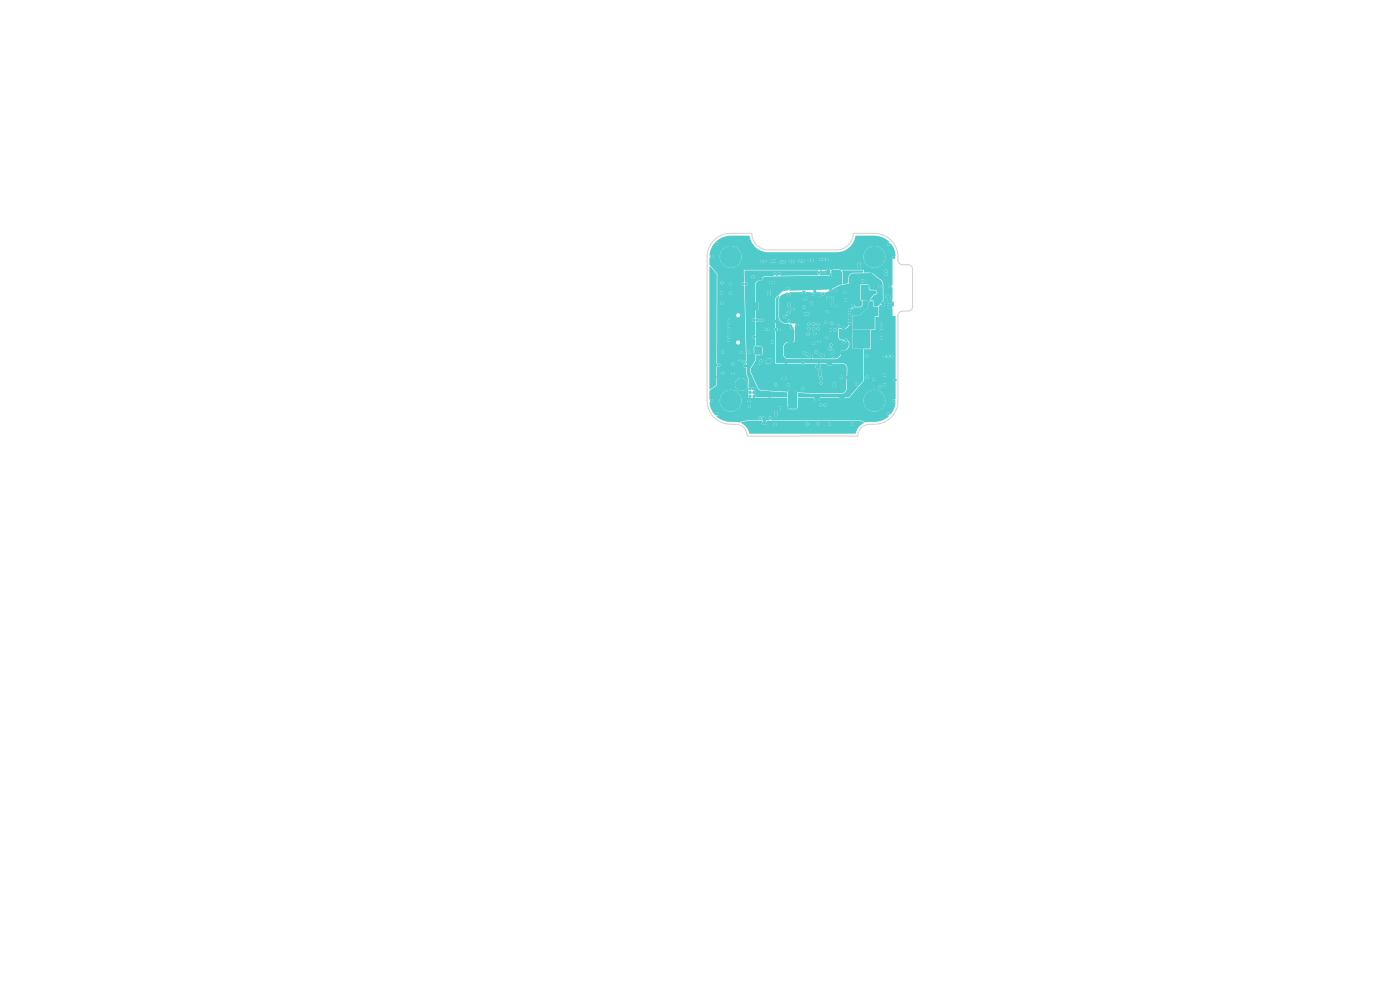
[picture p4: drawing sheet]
<svg xmlns="http://www.w3.org/2000/svg" width="297mm" height="210mm" viewBox="0 0 297 210" stroke-linecap="round" stroke-linejoin="round" font-family="sans-serif">
<g fill="#4fcbcb" stroke="#4fcbcb" stroke-width=".21">
<circle cx="185.5" cy="54.5" r="2.2"/>
<circle cx="155" cy="85" r="2.2"/>
<circle cx="185.5" cy="85" r="2.2"/>
<circle cx="155" cy="54.5" r="2.2"/>
<circle cx="169" cy="65.1" r=".22"/>
<circle cx="158.2" cy="60.2" r=".22"/>
<circle cx="181.9" cy="59.9" r=".22"/>
<circle cx="152.5" cy="77.5" r=".22"/>
<circle cx="179" cy="73.2" r=".22"/>
<circle cx="178.5" cy="73.1" r=".22"/>
<circle cx="177.3" cy="75.4" r=".22"/>
<circle cx="179.6" cy="73.1" r=".23"/>
<circle cx="181.4" cy="60.4" r=".23"/>
<circle cx="180.7" cy="63.1" r=".22"/>
<circle cx="184.7" cy="58.6" r=".23"/>
<circle cx="185.7" cy="64.3" r=".23"/>
<circle cx="177" cy="71.6" r=".23"/>
<circle cx="185.7" cy="64.7" r=".22"/>
<circle cx="181.9" cy="58.5" r=".22"/>
<circle cx="167.7" cy="73.1" r=".23"/>
<circle cx="177.3" cy="74.9" r=".23"/>
<circle cx="169.5" cy="65.1" r=".23"/>
<circle cx="184.7" cy="58.1" r=".23"/>
<circle cx="168.9" cy="64.6" r=".23"/>
<circle cx="167.1" cy="73.1" r=".22"/>
<circle cx="177.3" cy="74.4" r=".23"/>
<circle cx="176.1" cy="64.8" r=".23"/>
<circle cx="186.5" cy="63" r=".22"/>
<circle cx="181.9" cy="59.2" r=".22"/>
<circle cx="169.5" cy="64.5" r=".23"/>
<circle cx="168.2" cy="73.1" r=".22"/>
<circle cx="176.1" cy="63.7" r=".23"/>
<circle cx="157.6" cy="60.3" r=".22"/>
<circle cx="186.9" cy="63" r=".23"/>
<circle cx="180.2" cy="63" r=".22"/>
<circle cx="175.6" cy="64.8" r=".23"/>
<circle cx="178.8" cy="84.3" r=".22"/>
<circle cx="163.4" cy="76.4" r=".23"/>
<circle cx="188.8" cy="60.7" r=".23"/>
<circle cx="173.6" cy="68.8" r=".22"/>
<circle cx="179.4" cy="59.7" r=".23"/>
<circle cx="183.5" cy="61.4" r=".22"/>
<circle cx="166.1" cy="80.3" r=".22"/>
<circle cx="161.5" cy="59.2" r=".22"/>
<circle cx="160.6" cy="65" r=".22"/>
<circle cx="167.4" cy="65" r=".22"/>
<circle cx="176.6" cy="63.1" r=".22"/>
<circle cx="180" cy="76.8" r=".23"/>
<circle cx="151.7" cy="80" r=".23"/>
<circle cx="184.1" cy="62" r=".22"/>
<circle cx="154.5" cy="68.1" r=".23"/>
<circle cx="172.9" cy="70.7" r=".22"/>
<circle cx="172.7" cy="68.7" r=".22"/>
<circle cx="163" cy="76.4" r=".22"/>
<circle cx="177" cy="82" r=".22"/>
<circle cx="175.7" cy="57.5" r=".22"/>
<circle cx="180.2" cy="67.5" r=".23"/>
<circle cx="164.1" cy="59.9" r=".22"/>
<circle cx="171.6" cy="68.8" r=".22"/>
<circle cx="163.5" cy="59.9" r=".23"/>
<circle cx="183" cy="63.3" r=".23"/>
<circle cx="184.3" cy="63.3" r=".22"/>
<circle cx="188.2" cy="62.9" r=".23"/>
<circle cx="176.2" cy="61.6" r=".23"/>
<circle cx="151.1" cy="63.6" r=".22"/>
<circle cx="189.2" cy="75.6" r=".23"/>
<circle cx="165.2" cy="74.4" r=".22"/>
<circle cx="163.3" cy="84" r=".22"/>
<circle cx="175.7" cy="77.2" r=".23"/>
<circle cx="188.7" cy="62.9" r=".23"/>
<circle cx="182.2" cy="56.5" r=".22"/>
<circle cx="188.7" cy="63.4" r=".23"/>
<circle cx="162.7" cy="76.8" r=".23"/>
<circle cx="182.2" cy="56" r=".22"/>
<circle cx="175.7" cy="58" r=".23"/>
<circle cx="163.2" cy="62.5" r=".22"/>
<circle cx="164.5" cy="68.2" r=".22"/>
<circle cx="182" cy="67.7" r=".23"/>
<circle cx="157.2" cy="74.7" r=".22"/>
<circle cx="183.9" cy="80" r=".22"/>
<circle cx="188.5" cy="64" r=".22"/>
<circle cx="160" cy="65.6" r=".23"/>
<circle cx="187.3" cy="64.8" r=".23"/>
<circle cx="178.1" cy="90.5" r=".22"/>
<circle cx="183.8" cy="73.2" r=".22"/>
<circle cx="155" cy="60.2" r=".22"/>
<circle cx="175.2" cy="68.4" r=".22"/>
<circle cx="189.9" cy="80.6" r=".22"/>
<circle cx="173.6" cy="84.2" r=".22"/>
<circle cx="175.7" cy="57" r=".23"/>
<circle cx="179.7" cy="80.1" r=".22"/>
<circle cx="184" cy="60.7" r=".22"/>
<circle cx="188.5" cy="65.1" r=".22"/>
<circle cx="161.1" cy="77" r=".23"/>
<circle cx="189" cy="65.1" r=".23"/>
<circle cx="183" cy="60.7" r=".22"/>
<circle cx="157" cy="76.5" r=".22"/>
<circle cx="176.6" cy="64.2" r=".22"/>
<circle cx="161" cy="59.2" r=".22"/>
<circle cx="152.2" cy="51.7" r=".22"/>
<circle cx="161.9" cy="88.7" r=".23"/>
<circle cx="187" cy="71.7" r=".23"/>
<circle cx="153.3" cy="74.7" r=".22"/>
<circle cx="178.4" cy="84.3" r=".22"/>
<circle cx="176.3" cy="73.1" r=".22"/>
<circle cx="177.2" cy="64.8" r=".23"/>
<circle cx="160" cy="65" r=".22"/>
<circle cx="168.1" cy="90.5" r=".23"/>
<circle cx="187.3" cy="64.3" r=".22"/>
<circle cx="160.6" cy="64.4" r=".22"/>
<circle cx="161.4" cy="76.6" r=".23"/>
<circle cx="165.8" cy="74.4" r=".23"/>
<circle cx="179.5" cy="59.2" r=".22"/>
<circle cx="162.9" cy="83.7" r=".23"/>
<circle cx="183.6" cy="62.7" r=".23"/>
<circle cx="180.1" cy="83.6" r=".22"/>
<circle cx="179.5" cy="58.7" r=".22"/>
<circle cx="168" cy="72.6" r=".23"/>
<circle cx="159.9" cy="89.8" r=".22"/>
<circle cx="185.5" cy="62" r=".23"/>
<circle cx="153.1" cy="64.3" r=".22"/>
<circle cx="179.7" cy="74.6" r=".22"/>
<circle cx="162.4" cy="69.9" r=".22"/>
<circle cx="173.1" cy="84.8" r=".22"/>
<circle cx="173.9" cy="79.6" r=".22"/>
<circle cx="173.8" cy="72.4" r=".22"/>
<circle cx="168.1" cy="90" r=".23"/>
<circle cx="179.4" cy="63.7" r=".22"/>
<circle cx="179.2" cy="62.1" r=".22"/>
<circle cx="166.6" cy="80.3" r=".22"/>
<circle cx="152.2" cy="87.8" r=".22"/>
<circle cx="187.6" cy="75.6" r=".23"/>
<circle cx="179.2" cy="74.6" r=".22"/>
<circle cx="158.9" cy="85.2" r=".22"/>
<circle cx="165.8" cy="73.9" r=".23"/>
<circle cx="178.7" cy="75.7" r=".23"/>
<circle cx="170.5" cy="62.2" r=".23"/>
<circle cx="188" cy="57.5" r=".23"/>
<circle cx="165.2" cy="74.9" r=".23"/>
<circle cx="165.8" cy="74.9" r=".22"/>
<circle cx="151.1" cy="65.9" r=".22"/>
<circle cx="173.1" cy="84.2" r=".23"/>
<circle cx="173.9" cy="79.1" r=".22"/>
<circle cx="170.6" cy="65.1" r=".23"/>
<circle cx="180.3" cy="80.1" r=".23"/>
<circle cx="176.2" cy="70" r=".22"/>
<circle cx="162.2" cy="89.1" r=".22"/>
<circle cx="165.5" cy="71.7" r=".23"/>
<circle cx="178.6" cy="90.5" r=".22"/>
<circle cx="179.6" cy="83.6" r=".22"/>
<circle cx="158" cy="77.6" r=".23"/>
<circle cx="183" cy="62" r=".22"/>
<circle cx="163.2" cy="76.8" r=".22"/>
<circle cx="189" cy="64" r=".22"/>
<circle cx="163.1" cy="69.9" r=".22"/>
<circle cx="175.4" cy="55" r=".22"/>
<circle cx="173.6" cy="84.7" r=".22"/>
<circle cx="155.5" cy="77.2" r=".22"/>
<circle cx="176.6" cy="75" r=".22"/>
<circle cx="188.5" cy="51.8" r=".22"/>
<circle cx="176.7" cy="64.8" r=".23"/>
<circle cx="176.2" cy="77.2" r=".23"/>
<circle cx="171.4" cy="66.6" r=".23"/>
<circle cx="188" cy="58.2" r=".22"/>
<circle cx="174.1" cy="55" r=".23"/>
<circle cx="174.7" cy="55" r=".22"/>
<circle cx="177" cy="81.5" r=".22"/>
<circle cx="176.6" cy="74.4" r=".23"/>
<circle cx="162.9" cy="83.3" r=".22"/>
<circle cx="160" cy="64.4" r=".23"/>
<circle cx="176.6" cy="75.5" r=".23"/>
<circle cx="183.9" cy="75.5" r=".22"/>
<circle cx="183.9" cy="69.3" r=".22"/>
<circle cx="167.4" cy="64.4" r=".22"/>
<circle cx="167.4" cy="72.6" r=".22"/>
<circle cx="173.9" cy="78.6" r=".22"/>
<circle cx="188.4" cy="87.8" r=".23"/>
<circle cx="151.1" cy="58.9" r=".22"/>
<circle cx="163.2" cy="61.8" r=".22"/>
<circle cx="178.7" cy="75.1" r=".22"/>
<circle cx="178.7" cy="74.6" r=".23"/>
<circle cx="178.4" cy="89.9" r=".22"/>
<circle cx="160.6" cy="65.6" r=".22"/>
<circle cx="181.7" cy="71.5" r=".22"/>
<circle cx="175.4" cy="71.6" r=".23"/>
<circle cx="170.8" cy="66.6" r=".22"/>
<circle cx="188.4" cy="75.6" r=".23"/>
<circle cx="151.1" cy="75.9" r=".23"/>
<circle cx="166.7" cy="76.9" r=".22"/>
<circle cx="165.2" cy="73.9" r=".23"/>
<circle cx="186.6" cy="60.8" r=".22"/>
<circle cx="179" cy="69.6" r=".22"/>
<circle cx="174.1" cy="85.9" r=".22"/>
<circle cx="175.1" cy="85.9" r=".22"/>
<circle cx="161.9" cy="89.8" r=".23"/>
<circle cx="164.6" cy="87.5" r=".22"/>
<circle cx="162.4" cy="89.8" r=".22"/>
<circle cx="164.6" cy="88" r=".22"/>
<circle cx="165.3" cy="69.9" r=".22"/>
<circle cx="159.9" cy="83.3" r=".23"/>
<circle cx="160.3" cy="73.8" r=".22"/>
<circle cx="161.4" cy="74.9" r=".22"/>
<circle cx="160.3" cy="74.9" r=".23"/>
<circle cx="159.8" cy="82.5" r=".22"/>
<circle cx="159.1" cy="83.3" r=".22"/>
<circle cx="160.8" cy="74.3" r=".23"/>
<circle cx="159.1" cy="84.1" r=".22"/>
<circle cx="161.4" cy="73.8" r=".23"/>
<circle cx="164.6" cy="69.9" r=".23"/>
<circle cx="159.9" cy="84.1" r=".22"/>
<circle cx="159.1" cy="82.5" r=".22"/>
<circle cx="159" cy="74.7" r=".22"/>
<circle cx="160" cy="71.5" r=".22"/>
<circle cx="179.5" cy="72.1" r=".23"/>
<circle cx="186.6" cy="82.1" r=".22"/>
<circle cx="189.6" cy="85" r=".22"/>
<circle cx="173.7" cy="78" r=".23"/>
<circle cx="173.6" cy="69.7" r=".23"/>
<circle cx="173.7" cy="77.5" r=".22"/>
<circle cx="176.5" cy="68.5" r=".23"/>
<circle cx="171.6" cy="69.7" r=".22"/>
<circle cx="172.6" cy="69.7" r=".23"/>
<circle cx="173.3" cy="77.8" r=".22"/>
<circle cx="171.6" cy="85.9" r=".23"/>
<circle cx="155" cy="61.2" r=".23"/>
<circle cx="185.6" cy="50.6" r=".22"/>
<circle cx="185.6" cy="89" r=".22"/>
<circle cx="155.5" cy="78.2" r=".22"/>
<circle cx="155" cy="50.6" r=".22"/>
<circle cx="157.3" cy="81.5" r=".22"/>
<circle cx="157.9" cy="80.9" r=".22"/>
<circle cx="187.6" cy="77.6" r=".23"/>
<circle cx="170.7" cy="85.2" r=".22"/>
<circle cx="187" cy="70.5" r=".23"/>
<circle cx="156.6" cy="82.2" r=".23"/>
<circle cx="158.1" cy="81.5" r=".22"/>
<circle cx="179.7" cy="56.5" r=".22"/>
<circle cx="157.2" cy="82.5" r=".22"/>
<circle cx="154.4" cy="61.2" r=".22"/>
<circle cx="156.6" cy="81" r=".22"/>
<circle cx="155" cy="89" r=".22"/>
<circle cx="170.7" cy="85.9" r=".22"/>
<circle cx="155.5" cy="61.2" r=".23"/>
<circle cx="157.3" cy="80.7" r=".22"/>
<circle cx="160.1" cy="87.5" r=".22"/>
<circle cx="157.9" cy="82.1" r=".23"/>
<circle cx="156.3" cy="81.6" r=".22"/>
<circle cx="160.1" cy="88" r=".23"/>
<circle cx="160.1" cy="87" r=".22"/>
<circle cx="180.6" cy="56.5" r=".23"/>
<circle cx="154.6" cy="67.1" r=".22"/>
<circle cx="168.8" cy="86.4" r=".22"/>
<circle cx="161.1" cy="78.1" r=".22"/>
<circle cx="176.2" cy="60.7" r=".22"/>
<circle cx="177.8" cy="78.4" r=".22"/>
<circle cx="177.4" cy="58.1" r=".22"/>
<circle cx="178.1" cy="58.1" r=".23"/>
<circle cx="178" cy="57.5" r=".23"/>
<circle cx="176.7" cy="58.6" r=".23"/>
<circle cx="176.7" cy="57.5" r=".22"/>
<circle cx="177.4" cy="57.5" r=".22"/>
<circle cx="178.1" cy="58.6" r=".23"/>
<circle cx="178.5" cy="78.4" r=".22"/>
<circle cx="160.2" cy="78.1" r=".22"/>
<circle cx="160.6" cy="78.3" r=".22"/>
<circle cx="177.4" cy="58.7" r=".22"/>
<circle cx="176.4" cy="78.4" r=".23"/>
<circle cx="160.2" cy="78.7" r=".23"/>
<circle cx="175.9" cy="78.4" r=".23"/>
<circle cx="176.7" cy="58.1" r=".23"/>
<circle cx="167.5" cy="86.3" r=".22"/>
<circle cx="168.1" cy="86.4" r=".22"/>
<circle cx="161.1" cy="78.7" r=".23"/>
<circle cx="151" cy="54.4" r=".22"/>
<circle cx="154.9" cy="62.2" r=".23"/>
<circle cx="177.3" cy="61.7" r=".22"/>
<circle cx="177.9" cy="69.1" r=".23"/>
<circle cx="168.3" cy="65.6" r=".22"/>
<circle cx="159.8" cy="58.7" r=".22"/>
<circle cx="166.4" cy="67.1" r=".22"/>
<circle cx="161.2" cy="67.9" r=".22"/>
<circle cx="159.9" cy="67.9" r=".23"/>
<circle cx="167.4" cy="62.5" r=".23"/>
<circle cx="167.1" cy="66.6" r=".23"/>
<circle cx="160.6" cy="67.9" r=".22"/>
<circle cx="167.4" cy="66.1" r=".22"/>
<circle cx="167.3" cy="61.2" r=".22"/>
<circle cx="172.1" cy="75.7" r=".22"/>
<circle cx="176" cy="90" r=".22"/>
<circle cx="154.5" cy="72.1" r=".23"/>
<circle cx="159" cy="86.2" r=".22"/>
<circle cx="168" cy="69.6" r=".23"/>
<circle cx="169.7" cy="55.4" r=".22"/>
<circle cx="170.3" cy="55.4" r=".22"/>
<circle cx="173.7" cy="57.9" r=".22"/>
<circle cx="170.6" cy="74.8" r=".22"/>
<circle cx="187" cy="68.6" r=".23"/>
<circle cx="187.6" cy="81.6" r=".22"/>
<circle cx="180.2" cy="66.9" r=".23"/>
<circle cx="189.6" cy="54.6" r=".22"/>
<circle cx="180.2" cy="68.7" r=".22"/>
<circle cx="162.3" cy="55.5" r=".22"/>
<circle cx="172.4" cy="62.4" r=".23"/>
<circle cx="161.7" cy="55.5" r=".22"/>
<circle cx="174.1" cy="75.2" r=".22"/>
<circle cx="174.2" cy="80.3" r=".23"/>
<circle cx="174.6" cy="75.4" r=".22"/>
<circle cx="174.2" cy="81.2" r=".22"/>
<circle cx="179" cy="72.6" r=".23"/>
<circle cx="185.3" cy="80.5" r=".22"/>
<circle cx="177.2" cy="70" r=".22"/>
<circle cx="180.2" cy="68.1" r=".22"/>
<circle cx="182.9" cy="59.6" r=".22"/>
<circle cx="175.5" cy="66.1" r=".22"/>
<circle cx="187" cy="69.6" r=".22"/>
<circle cx="180.2" cy="66.3" r=".23"/>
<circle cx="187.6" cy="79.6" r=".23"/>
<circle cx="180.9" cy="64.8" r=".23"/>
<circle cx="180.2" cy="65.7" r=".23"/>
<circle cx="175.6" cy="63.1" r=".22"/>
<circle cx="172.3" cy="55.2" r=".22"/>
<circle cx="171.7" cy="55.3" r=".23"/>
<circle cx="174.8" cy="57.8" r=".22"/>
<circle cx="168.3" cy="55.5" r=".23"/>
<circle cx="174.6" cy="62.3" r=".23"/>
<circle cx="167.7" cy="55.5" r=".23"/>
<circle cx="165.7" cy="55.6" r=".22"/>
<circle cx="166.3" cy="55.5" r=".22"/>
<circle cx="174.1" cy="62.7" r=".23"/>
<circle cx="164.3" cy="55.4" r=".22"/>
<circle cx="163.7" cy="55.4" r=".22"/>
<circle cx="172.8" cy="61.8" r=".22"/>
<circle cx="172.1" cy="64.2" r=".22"/>
<circle cx="161.8" cy="67.9" r=".22"/>
<circle cx="171.1" cy="63.3" r=".23"/>
<circle cx="165.3" cy="58.1" r=".22"/>
<circle cx="153.1" cy="62.2" r=".22"/>
<circle cx="170.6" cy="63.5" r=".23"/>
<circle cx="154.5" cy="70.1" r=".22"/>
<circle cx="169.1" cy="68.8" r=".22"/>
<circle cx="163.4" cy="88.7" r=".22"/>
<circle cx="167.3" cy="68.1" r=".23"/>
<circle cx="154.6" cy="69.1" r=".22"/>
<circle cx="165.6" cy="86.5" r=".23"/>
<circle cx="155.5" cy="79.2" r=".22"/>
<circle cx="157.8" cy="76.8" r=".22"/>
<circle cx="151" cy="85" r=".23"/>
<circle cx="163.8" cy="72.5" r=".22"/>
<circle cx="154.6" cy="71.2" r=".22"/>
<circle cx="161.2" cy="88.6" r=".22"/>
<circle cx="167.7" cy="69.1" r=".22"/>
<circle cx="171.1" cy="75.1" r=".22"/>
<circle cx="164.4" cy="90" r=".22"/>
<circle cx="180.8" cy="90" r=".22"/>
<circle cx="173.6" cy="89.9" r=".22"/>
<circle cx="171.6" cy="75.4" r=".22"/>
<circle cx="172.6" cy="72.8" r=".22"/>
<circle cx="173.1" cy="74.7" r=".22"/>
<circle cx="173.6" cy="75" r=".22"/>
<circle cx="170.3" cy="77" r=".22"/>
<circle cx="153.4" cy="79.2" r=".23"/>
<circle cx="171.4" cy="70.8" r=".22"/>
<circle cx="176.1" cy="74" r=".22"/>
<circle cx="171.2" cy="90" r=".23"/>
<circle cx="170.3" cy="82.5" r=".22"/>
<circle cx="164.4" cy="58.1" r=".22"/>
<circle cx="153.2" cy="60" r=".22"/>
<circle cx="178.5" cy="80" r=".23"/>
<circle cx="181.7" cy="81.5" r=".23"/>
<circle cx="167.2" cy="81.6" r=".23"/>
<circle cx="164.6" cy="81.6" r=".23"/>
</g>
<g fill="#4fcbcb">
<path d="M176.4 57.6l.5-.4h1.1l.3 .2 .1 1.2-.2 .3h-1.5l-.3-.2z"/>
<path d="M157.2 89.6l1.2-.3h3.2l.2 .1a.4 .4 0 0 0-.1 .6 .4 .4 0 0 0 .6 .1l1.8-.1a.33 .33 0 0 0 .4 .3 .33 .33 0 0 0 .2-.4h6.2a.33 .33 0 0 0 .3 .4 .33 .33 0 0 0 .3-.4h1.8a.33 .33 0 0 0 .2 .4 .33 .33 0 0 0 .4-.4h1.8a.33 .33 0 0 0 .3 .4 .33 .33 0 0 0 .3-.4h4.2a.33 .33 0 0 0 .4 .4 .33 .33 0 0 0 .2-.5 .33 .33 0 0 0-.6 .1h-4.2l-.3-.2-.3 .2h-1.8l-.1-.2-.3-.1-.2 .3h-1.8l-.3-.3-.3 .3h-6.2l-.3-.2-.3 .3h-1.4l-.1-.5 .1-.2 .7-.1 19.2 .1 .7 .4a4 4 0 0 0-1.9 2.3h-22.4a3.2 3.2 0 0 0-1.6-2.2z"/>
<path d="M161.7 88.6l.2-.2 .2 .1 .4 .8-.2 .2a.3 .3 0 0 1-.4-.1 .3 .3 0 0 1 .1-.4z"/>
<path d="M164.6 63.3l.5-.5h.2l-.1 .7 .1 4.3 .3 .4 .8 .5h1.1a.63 .63 0 0 0 .2 .9l.2 .3 .4-.1 .2 .1v2.4l-.5 .5h-.6l-.4-.2-.2 .1-.5 .5-.2 .5 .1 1.8 .3 .3 .5 .3 4.7 .1 .4-.2 .4 .2h4.9l1-.8 .1-.9 .9-.1 .6-.7 .2-.9-.3-.5a.42 .42 0 0 0-.4-.5 .42 .42 0 0 0-.4 .4l-.8-.2-.3-.5v-1.7h.6a.53 .53 0 0 0 .8-.1l.7-.6a.41 .41 0 0 0 .4-.2 .41 .41 0 0 0-.1-.5l.1-.1a.45 .45 0 0 0-.4-.6v-.4a.61 .61 0 0 0 .4-.8l.1-.8 .4-.3a.24 .24 0 0 1 .1-.3 .24 .24 0 0 1 .3 .1l1.2-.1 .5-.5v-.6l-.2-.2h.9l.8-.4a.25 .25 0 0 0 0 .3 .25 .25 0 0 0 .3 .1l.2 .1h-.9v1.4l-1.8 1.6h-1.5v7.1h2.5l-.2 .2-.1 6.6-3.1 3.5h-.8l-.3 .2-.5 .1-.5-.3h-3.9l-.2 .1-.1 .5-.6 .1-.2-.1v-.4l-.1-.2-3.5-.1v-.7l.1-.1 3.5 .2 5.9-.1 .4-.2 .3-.4 .2-1.5 1.7 .1a.33 .33 0 0 0 .5 .3 .33 .33 0 0 0 0-.6 .33 .33 0 0 0-.5 .2h-1.7v-1l-.2-.4 .2-.3v-1.7l-.1-.5-.5-.4-2.4-.1-.5 .4h-.6l-.4-.3-1.6 .1-2.8-.1a.45 .45 0 0 0-.5-.4 .45 .45 0 0 0-.4 .4l-5.3-.1v-6.7a.47 .47 0 0 1 .7-.1 .36 .36 0 0 0 .2-.5 .36 .36 0 0 0-.6 0l-.3-.2v-1l-.3-.3 .3-.5z"/>
<path d="M157.9 57.4h15.6l.1 .1-.2 .3 .2 .5-.1 .1-7.8 .1-.2-.1a.36 .36 0 0 0 0-.6 .36 .36 0 0 0-.5 .1 .36 .36 0 0 0 .2 .5l-.7 .1a.36 .36 0 0 0 .1-.7 .36 .36 0 0 0-.6 .3l.2 .3-.1 .1-2 .2-.4 .2-.1 .5-.7 .1-.6 .6-.1 3.9 .1 .2 .5 .1v1.3l-.6 .4v1.6a.38 .38 0 0 0-.6 0 .38 .38 0 0 0 .1 .5 .38 .38 0 0 0 .5 0v3.1a.37 .37 0 0 0-.5 .4 .37 .37 0 0 0 .5 .3l.1 1.3-.4 .4v1.2l.4 .6v.9l-1 1.7-.2 .6 1.6 3.7 .4 .4 .5 .2 5.3 .3 .2 1-.2 .1h-6.5l-.4-.6a.52 .52 0 0 0 0-.9 .37 .37 0 0 0 .1-.6 .37 .37 0 0 0-.6 .1l-.6-.3v-1.4l-.4-1.2-.1-1.4-.6-.3 .1-.2 .5-.2-.2-.6 .2-.3-.1-1.7h.4a.33 .33 0 0 0 .5 .3 .33 .33 0 0 0 0-.6 .33 .33 0 0 0-.5 .3h-.4l-.3-14.1a.37 .37 0 0 0 .5-.2 .37 .37 0 0 0-.3-.5l-.2-.1-.1-1.1 1.6 .1a.33 .33 0 0 0 .5 .2 .33 .33 0 0 0 0-.5 .33 .33 0 0 0-.5 .2h-1.6z"/>
<path d="M150.5 56.6l.2-.1 1.4 1.6-.1 19 .2 .3-.2 .5v3.7l-1.4 1-.1-.1z"/>
<path d="M176.8 81.3l.2-.1 .2 .2v.6l-.2 .2-.2-.2z"/>
<path d="M165.9 80.1l.7-.1 .2 .3-.2 .2h-.6l-.1-.2z"/>
<path d="M173.8 78.3l.3 .3 .1 1-.2 .2-.3-.2z"/>
<path d="M161.3 76.4h.3l.1 .3-.4 .5h-.2l-.2-.3z"/>
<path d="M162.8 76.3h.8l-.3 .7-.8-.1v-.2z"/>
<path d="M176.4 74.2l.4 .2v1.1l-.2 .2-.2-.2z"/>
<path d="M184.7 69.9h.2l-.2 .2z"/>
<path d="M185.6 67.1h.2l-.2 .2z"/>
<path d="M170.7 66.4h.8l.2 .3-.2 .1-.4-.1-.3 .1-.2-.1z"/>
<path d="M188.3 64.9l.7-.1 .3 .3-.3 .2h-.6l-.1-.2z"/>
<path d="M167.2 64.2h.3l.1 .2v.6l-.2 .2-.2-.2z"/>
<path d="M185.2 64.8l.2 .2 .3 .1-.5 .1z"/>
<path d="M186 65.1h.4z"/>
<path d="M187.1 64.1l.2-.1 .2 .2v.7l-.2 .1-.2-.1-.1-.4z"/>
<path d="M176.5 64h.3l.1 .6 .5 .1-.1 .3-.8-.1z"/>
<path d="M188 62.7l.9 .1v.9l.4 .2-.1 .3h-.9l.2-1-.5-.2z"/>
<path d="M185.4 62.5h.1h-.2z"/>
<path d="M170.2 61.7h.7l-.2 .7h-.3z"/>
<path d="M184.5 61.5l.1 .1z"/>
<path d="M184.3 61.3l.1 .1z"/>
<path d="M178.7 57.4h4.3l.1 .3-.1 .1-2.1 .1-.4 .2-.5 .6v1.3l-1 .3-.2-.1v-2.2z"/>
<path d="M163.3 59.8l.8-.1 .2 .3-.2 .1h-.7l-.1-.1z"/>
<path d="M173.9 57.4h.6a.37 .37 0 0 0 0 .6 .37 .37 0 0 0 .5 0 .37 .37 0 0 0 0-.6l.4-.1 .2-.5h.3l.3 .7-.3 .8h-2a.62 .62 0 0 0 0-.9z"/>
<path d="M182.1 55.8h.2l.1 .1 .1 .7-.2 .1-.3-.1z"/>
<path d="M156.1 80.8a1.44 1.44 0 0 1 2.5 .1l-.1 1.2a1.38 1.38 0 0 1-1.9 .6 1.38 1.38 0 0 1-.5-1.9z"/>
<path d="M182.6 60.5l.2-.1h1.3l.2 .3v.6l.2 .3h1.2l.3 .2v.4l-.2 .3h-.4l-1 1.1-1.5 .2-.3-.3z"/>
<path d="M160.1 73.5h1.1l.4 .1 .2 1.1-.2 .5h-1.2l-.3-.1z"/>
<path d="M180.9 66.9h1.5l1.8-1.6v-1.4h1v1.3l1.2-.1v2h-.8v2.8h-4.7z"/>
<path d="M160.6 59.8l.6-.3a.4 .4 0 0 0 .4-.1 .4 .4 0 0 0 .2-.4l.7-.3 13.5-.3 .3-1 .5-.1-.4 .3v1.1l.3 .2h1.5l.2-.3v-1.1l.3 .4v2.4l-.8 .2-1.5 .8-9 .3a.35 .35 0 0 0 .1-.6 .35 .35 0 0 0-.6 .2l.2 .5h-1l-1.6 1.5v4.5a.47 .47 0 0 0-.4 .5 .47 .47 0 0 0 .4 .4l-.1 1a.43 .43 0 0 0 .1 .7v6.9h5.5a.47 .47 0 0 0 .7 0h2.6l.1 .1-.1 .1a.38 .38 0 0 0-.3 .5 .38 .38 0 0 0 .5 .3l.1 .2v1.2l.2 .3a.5 .5 0 0 0 .6 .6l.1-.3-.1-.2 3.8 .1a.33 .33 0 0 0 .5 .2 .33 .33 0 0 0 0-.5 .33 .33 0 0 0-.5 .2l-4-.1v-1.3l-.2-.4v-.9l1.3-.1a.89 .89 0 0 0 1.2 .1l.2-.1 1.9-.1 .6 .2 .4 .7v1.7a.47 .47 0 0 0 0 .7l-.1 2.2-.3 .5-.5 .3h-5.8l-3.7-.2-.5-.5h-1.4l-.1 .4-5.6-.3-.7-.4 9.1 .1a.33 .33 0 0 0 .5 .2 .33 .33 0 0 0 0-.5 .33 .33 0 0 0-.5 .2h-9.1l-.4-.8 3.8 .1a.33 .33 0 0 0 .4 .3 .33 .33 0 0 0 .2-.4l2 .1a.33 .33 0 0 0 .5 .2 .33 .33 0 0 0 0-.5 .33 .33 0 0 0-.5 .2h-2l-.2-.3-.4 .3h-3.8l-.2-.4 13.6 .1a.33 .33 0 0 0 .2 .3 .33 .33 0 0 0 .4-.2h2.2v.2a.39 .39 0 0 0 0 .6 .39 .39 0 0 0 .6 0 .39 .39 0 0 0 0-.6 .33 .33 0 0 0-.2-.5 .33 .33 0 0 0-.4 .3h-2.2a.33 .33 0 0 0-.2-.5 .33 .33 0 0 0-.4 .3h-13.6l-.4-1h5.9a.44 .44 0 0 0 .6 .3 .35 .35 0 0 0 .5-.4 .35 .35 0 0 0-.6-.1h-.3l-.2 .2h-5.9l-.6-1.4v-.6l.7-1.2h.8a.39 .39 0 0 0 .4 .3 .39 .39 0 0 0 .4-.4l.1-.2h.6a.45 .45 0 0 0 .7 .4 .52 .52 0 0 0 .7-.4 .4 .4 0 0 0-.1-.5 .4 .4 0 0 0-.5-.1h-.3l-.5 .6h-.6a.37 .37 0 0 0-.3-.4 .37 .37 0 0 0-.4 .4l-.2 .3h-.8a1.56 1.56 0 0 0 .4-1.6l1.2-.1 .3-.6-.2-1.1-.3-.2-1-.1v-.8h3.1a.33 .33 0 0 0 .4 .4 .33 .33 0 0 0 .2-.6 .33 .33 0 0 0-.6 .1l-3.1 .1v-2.7h1.7a.51 .51 0 0 0 .7 .3 .33 .33 0 0 0 .5-.1 .33 .33 0 0 0-.1-.5 .33 .33 0 0 0-.5 .2l-.4-.2-.2 .3h-1.7v-1.5l.5-.2 .3 .1h.2a.36 .36 0 0 0 .6 0 .36 .36 0 0 0-.1-.6l-1 .1-.5-.1v-1.7a.47 .47 0 0 0 .5-.2 .47 .47 0 0 0 0-.5l-.1-.4a.47 .47 0 0 0 .1-.6 .47 .47 0 0 0-.6-.2v-1.6l2.5 .1a.36 .36 0 0 0 .6 .1 .36 .36 0 0 0 0-.5 .34 .34 0 0 0-.1-.5 .34 .34 0 0 0-.5 .1 .34 .34 0 0 0 .2 .5l-.2 .2h-2.5v-1.9l.2-.6h2.7a.55 .55 0 0 0 .7 .3 .34 .34 0 0 0 .4-.1 .34 .34 0 0 0-.1-.5 .34 .34 0 0 0-.4 .1l-.4-.1-.2 .3z"/>
<path d="M178.2 57.3l.1 .1z"/>
<path d="M151.8 51.4l1-.8 1.4-.5 4.7-.1 .2 .4a4 4 0 0 0 3.7 3.1h15.1a4.2 4.2 0 0 0 3.6-3.5l4.8 .1 1.5 .5 .8 .7-.1 .2a.37 .37 0 0 0-.4 .4 .37 .37 0 0 0 .5 .3 .37 .37 0 0 0 .2-.5h.2l.6 .9 .4 1.5a.23 .23 0 0 1-.2 .3 .23 .23 0 0 1-.2-.1 .4 .4 0 0 0-.2 .6l-.1 5.6-.1 .1a.35 .35 0 0 0-.6-.1 .35 .35 0 0 0 .1 .6 .35 .35 0 0 0 .5-.2l.1 .1v2.7l-.3-.1-.1-.4a.43 .43 0 0 0 0-.5 .43 .43 0 0 0-.5-.1 .35 .35 0 0 0-.6 .3 .35 .35 0 0 0 .5 .3l.1 .5a.39 .39 0 0 0-.2 .6 .39 .39 0 0 0 .6 0h.4l.2-.3 .2 .1v.8l-.2 .1a.58 .58 0 0 0-.8-.2 .36 .36 0 0 0-.4 .4 .36 .36 0 0 0 .6 .1l.5 .1v1.6h.6l.1 .2v13a.4 .4 0 0 0-.4 .5 .4 .4 0 0 0 .4 .3v3.6l-.1 .2a.34 .34 0 0 0-.5-.1 .34 .34 0 0 0 0 .5 .34 .34 0 0 0 .4 .1l.2 .1-.3 1.1-.8 1.4a.43 .43 0 0 0-.3-.4 .43 .43 0 0 0-.5 .2l.2 .4a.18 .18 0 0 1 .2 .1 .18 .18 0 0 1-.1 .2l-1.7 .9-3.1 .3-1-.4h-19l-.1-.2a.35 .35 0 0 0 .1-.6 .35 .35 0 0 0-.6 .2 .35 .35 0 0 0 .3 .5l-.1 .1h-.6l-.3-.5a.37 .37 0 0 0-.2-.3 .37 .37 0 0 0-.4 .1h-.1a.34 .34 0 0 0-.4-.2 .34 .34 0 0 0-.3 .4 .34 .34 0 0 0 .4 .2l.3-.1 .3 .3-3.5 .1-1.5 .4-2.3-.1-1.5-.4-1-.7-.1-.2a.36 .36 0 0 0 .5-.1 .36 .36 0 0 0-.1-.5 .36 .36 0 0 0-.5 .1l-.2 .4-.5-.7h13.1v.3a.37 .37 0 0 0 .1 .5 .37 .37 0 0 0 .5 0 .37 .37 0 0 0 0-.5 .33 .33 0 0 0-.2-.5 .33 .33 0 0 0-.4 .2h-13.1l-.5-1.2-.2-.9 .1-.1a.36 .36 0 0 0 .5 .1 .36 .36 0 0 0 .2-.5h1.4v.4a2.3 2.3 0 0 0 1.8 2 2.3 2.3 0 0 0 2.5-1h1.7l.2 .3 6.4 .1a.33 .33 0 0 0 .5 .2 .33 .33 0 0 0 0-.5 .33 .33 0 0 0-.5 .2h-6.1a.33 .33 0 0 0-.1-.6 .33 .33 0 0 0-.4 .3h-1.7l.3-1.1h1.3a.33 .33 0 0 0 .4 .4 .33 .33 0 0 0 .1-.5 .33 .33 0 0 0-.5 .1h-1.3a2.31 2.31 0 0 0-2.2-2.4 2.31 2.31 0 0 0-2.4 2.1h-1.4l-.3-.1-.4 .1-.1-.1v-1.8l1.6-1.2v-.3h3.8l.1 .7 .5 .6a1.42 1.42 0 0 0 2-.6l.1-1.2-.5-.4a1.36 1.36 0 0 0-2.2 .9h-3.8v-2.3l1 .1a.33 .33 0 0 0 .3 .3 .33 .33 0 0 0 .3-.3l1.5 .1a.33 .33 0 0 0 .5 .2 .33 .33 0 0 0 0-.6 .33 .33 0 0 0-.5 .3h-1.5l-.3-.3-.3 .2h-1l.1-1.3a.36 .36 0 0 0 .6-.2 .36 .36 0 0 0-.4-.4l-.3-.1 3.1 .1a.33 .33 0 0 0 .5 .3 .33 .33 0 0 0 0-.6 .33 .33 0 0 0-.5 .2h-3.1v-.7h4.6a.33 .33 0 0 0 .4 .4 .33 .33 0 0 0 .2-.5 .33 .33 0 0 0-.6 .1h-4.6v-1.8l.9 .1a.33 .33 0 0 0 .3 .3 .33 .33 0 0 0 .3-.3l3.3 .1a.33 .33 0 0 0 .5 .2 .33 .33 0 0 0 0-.5 .33 .33 0 0 0-.5 .2h-3.3l-.2-.3-.4 .2h-.9v-2h4.1a.43 .43 0 0 0 .5 .5 .43 .43 0 0 0 .2-.7 .43 .43 0 0 0-.7 .1v.1h-4.1v-.5h2.1a.33 .33 0 0 0 .4 .3 .33 .33 0 0 0 .2-.5 .33 .33 0 0 0-.6 .1l-2.1 .1v-1l2.1 .1a.33 .33 0 0 0 .5 .2 .33 .33 0 0 0 0-.5 .33 .33 0 0 0-.5 .2h-2.1v-1h2.1a.33 .33 0 0 0 .4 .3 .33 .33 0 0 0 .2-.5 .33 .33 0 0 0-.6 .1l-2.1 .1v-1l2.1 .1a.33 .33 0 0 0 .5 .2 .33 .33 0 0 0 0-.5 .33 .33 0 0 0-.5 .2h-2.1v-1h2.1a.33 .33 0 0 0 .4 .4 .33 .33 0 0 0 .2-.6 .33 .33 0 0 0-.6 .1l-2.1 .1v-1.3h4.1v.1a.43 .43 0 0 0 .6 .3 .43 .43 0 0 0 0-.7 .43 .43 0 0 0-.6 .3h-4.1l.1-2.5h.6a.33 .33 0 0 0 .4 .4 .33 .33 0 0 0 .2-.6 .33 .33 0 0 0-.6 .1l-.6 .1v-2.2h.5a.33 .33 0 0 0 .4 .4 .33 .33 0 0 0 .3-.3h1.2a.33 .33 0 0 0 .5 .3 .33 .33 0 0 0 0-.6 .33 .33 0 0 0-.5 .3h-1.2l-.3-.4-.4 .3h-.5v-2.1h.6a.33 .33 0 0 0 .3 .3 .33 .33 0 0 0 .4-.2l1.1 .1a.33 .33 0 0 0 .4 .3 .33 .33 0 0 0 .3-.3h2l.1 .3 .5 .2 .4 15.7-.1 .1a.37 .37 0 0 0-.6 0 .37 .37 0 0 0 .1 .6 .37 .37 0 0 0 .5-.1v.3a.39 .39 0 0 0-.5 .4 .39 .39 0 0 0 .6 .3 3.5 3.5 0 0 0 .4 2.4l.1 4h8.1l.2 .1v1.7l.4 .6h1.4l.3-.4 .1-.5h4.5a.33 .33 0 0 0 .3 .4 .33 .33 0 0 0 .4-.4l.2 .1a.33 .33 0 0 0 .5 .2 .33 .33 0 0 0 0-.5 .33 .33 0 0 0-.5 .2h-.2l-.4-.3-.3 .3h-4.5v-1.5h3.4l.1 .1a.42 .42 0 0 0 .1 .5 .42 .42 0 0 0 .6 0l.4-.2h9.3a2.3 2.3 0 0 0 3.2 2.3 2.3 2.3 0 0 0 .5-3.9 2.3 2.3 0 0 0-3.7 1.4v.2h-9.3v-.2l.1-.2h3.9l.5 .3 .6-.1 .2-.2h.9l2.1-2.4h4.1a.33 .33 0 0 0 .4 .4 .33 .33 0 0 0 .2-.6 .33 .33 0 0 0-.6 .1l-4.1 .1 .4-.4h4.7a.33 .33 0 0 0 .4 .3 .33 .33 0 0 0 .2-.5 .33 .33 0 0 0-.6 .1l-4.7 .1 .7-.8v-.4l1.7 .1a.33 .33 0 0 0 .5 .2 .33 .33 0 0 0 0-.5 .33 .33 0 0 0-.5 .2h-1.7v-.4l.3 .1a.33 .33 0 0 0 .5 .2 .33 .33 0 0 0 0-.6 .33 .33 0 0 0-.5 .3h-.3v-.5l4 .1a.33 .33 0 0 0 .5 .3 .33 .33 0 0 0 0-.6 .33 .33 0 0 0-.5 .2h-4v-4l.3 .1a.33 .33 0 0 0 .3 .3 .33 .33 0 0 0 .3-.3l3.1 .1a.42 .42 0 0 0 .3 .2 .42 .42 0 0 0 .4-.2 .48 .48 0 0 0 .9 0 .36 .36 0 0 0 .5 .1 .36 .36 0 0 0-.1-.6 .36 .36 0 0 0-.5 .3 .47 .47 0 0 0-.8 0 .37 .37 0 0 0-.4-.2 .37 .37 0 0 0-.3 .3h-3.1l-.3-.4-.3 .3h-.3v-1.4l1.5-.1v-2.4h1.8a.33 .33 0 0 0 .5 .4 .33 .33 0 0 0 .1-.5 .33 .33 0 0 0-.5 0l-1.9 .1v-1.5l.8-.1 .1-.5 1 .1a.33 .33 0 0 0 .5 .3 .33 .33 0 0 0 0-.6 .33 .33 0 0 0-.5 .2h-1v-1l1 .1a.33 .33 0 0 0 .5 .3 .33 .33 0 0 0 0-.6 .33 .33 0 0 0-.5 .2h-1v-1.2l.8-.2-.1-2.1 .5-.4a.39 .39 0 0 0 .2 .5 .39 .39 0 0 0 .5-.2l-.1-.3a.6 .6 0 0 0-.2-.8l.1-3.6-.2-.6-2.3-1.8h-1.5l-.2-.3h4.5l.1 .3a.35 .35 0 0 0 0 .5 .35 .35 0 0 0 .5-.2l-.1-.2a.36 .36 0 0 0 0-.6 .36 .36 0 0 0-.5 .2h-4.5v-.2h-4.9l-.3-.2-1.9 .1a.45 .45 0 0 0-.6-.5l-.2 .6h-17.5v2.6l-.3 .1-.2 .2h-2l-.3-.4-.4 .3h-1.1l-.1-.3-.2-.1-.4 .3h-.6v-2l-1.7-1.9v-1.4l.2-.1a.33 .33 0 0 0 .4 .1 .33 .33 0 0 0 .2-.4h1.4v.4a2.3 2.3 0 0 0 1.6 2 2.3 2.3 0 0 0 2.5-.8h25.1v.2a.49 .49 0 0 0 .5 .7l.1-.5a.37 .37 0 0 0-.1-.6 .37 .37 0 0 0-.5 .2h-25.1l.3-.4h4.3a.39 .39 0 0 0 .6 .2l.2 .1a.33 .33 0 0 0 .3-.1 .33 .33 0 0 0 .1-.3l.7 .1a.49 .49 0 0 0 .8 .1l.2 .1 .3-.2h.8a.52 .52 0 0 0 .7 .3h.1a.33 .33 0 0 0 .3 0 .33 .33 0 0 0 .1-.3h.7a.49 .49 0 0 0 .7 .2l.2 .1a.33 .33 0 0 0 .3-.1 .33 .33 0 0 0 .1-.3l.7 .1a.49 .49 0 0 0 .8 .1 .33 .33 0 0 0 .4 .1 .33 .33 0 0 0 .1-.5l.7 .1a.5 .5 0 0 0 .8 .2 .33 .33 0 0 0 .4 0 .33 .33 0 0 0 0-.5l1.2 .1a.5 .5 0 0 0 .8 .1l.3 .1 .2-.1a.36 .36 0 0 0 .6 .1 .36 .36 0 0 0-.1-.6l-1 .1a.44 .44 0 0 0-.8 .2l-1.4-.1-.3 .1-.4-.1-.3 .3-1-.1-.2 .1a.44 .44 0 0 0-.8 .2l-1.7-.2-.3 .3h-.7a.41 .41 0 0 0-.6-.2l-.3-.1-.3 .3-.8-.1a.47 .47 0 0 0-.7-.2l-.4-.1-.2 .3h-.7l-.3-.2-.3 .1a.37 .37 0 0 0-.6 .2h-4.3l.2-1.2h25.9v.4a2.31 2.31 0 0 0 3.5 1.8 2.31 2.31 0 0 0 0-4 2.31 2.31 0 0 0-3.5 1.8h-25.9v-.1a2.3 2.3 0 0 0-2.4-2 2.3 2.3 0 0 0-2.2 2.1h-1.4l-.3-.2-.5 .1 .2-.9 .4-1 .4-.6 .4 .1a.33 .33 0 0 0 .5 .2 .33 .33 0 0 0 0-.6 .33 .33 0 0 0-.5 .3h-.4z"/>
<path d="M180.9 69.9h3.8v4.1h-3.8z"/>
<path d="M167.3 82.7h1.4l.5 .5v3.1l-.3 .4h-1.4l-.3-.4v-3.2z"/>
<path d="M165.6 62.7l1.4-.6h.2a.34 .34 0 0 0 0 .6 .34 .34 0 0 0 .5-.3l-.2-.3v-.1l2.7 .1a.36 .36 0 0 0 .4 .5 .36 .36 0 0 0 .3-.6h1.2a.36 .36 0 0 0 .1 .6 .36 .36 0 0 0 .5-.3l.5-.3h1l.1 .1-.1 .3a.36 .36 0 0 0-.4 .3 .36 .36 0 0 0 .3 .4 .36 .36 0 0 0 .4-.4 .42 .42 0 0 0 .4-.6l4-.1a.33 .33 0 0 0 .4 .4 .33 .33 0 0 0 .1-.6 .33 .33 0 0 0-.5 .1l-3.9 .1 1-.2a.33 .33 0 0 0 .3 .1 .33 .33 0 0 0 .3-.3l.3 .1a.33 .33 0 0 0 .5 .2 .33 .33 0 0 0 0-.5 .33 .33 0 0 0-.5 .2h-.3l-.1-.2 1.5-.8 2.1-.4v-.7h2.5a.33 .33 0 0 0 .4 .4 .33 .33 0 0 0 .2-.6 .33 .33 0 0 0-.6 .1l-2.5 .1 .1-.9 .2-.3 .5-.3 3.9-.1 .5 .3 1.9 1.6v4l-.8 1-.7 .2-.4-.2v-.9l-.7-.3 .8-1h.4l.3-.3v-.6l-.4-.2h-1.1l-.2-.8 1.9 .1a.33 .33 0 0 0 .5 .3 .33 .33 0 0 0 0-.6 .33 .33 0 0 0-.5 .2h-1.9l-.3-.4h-1.3l-.3 .1v3.1l.4 .4 .1 .7-.5 .5-1.2-.1a.35 .35 0 0 0-.1-.4 .35 .35 0 0 0-.5 0 .35 .35 0 0 0 .1 .5l.1 .2-.3 .2a.43 .43 0 0 0-.6 0 .43 .43 0 0 0 0 .6l-.1 .9 .1 1.4-.1 .3 .1 .3-.3 .4-.4 .2a.43 .43 0 0 0-.4-.3 .43 .43 0 0 0-.4 .4h-.7l.1 1.9 .3 .5 .7 .2a.37 .37 0 0 0 0 .6 .37 .37 0 0 0 .5-.4l.4-.2 .2 .2 .1 .8-.7 1-.4 .1a.41 .41 0 0 0-.6 0 .41 .41 0 0 0 0 .6l-.1 .3-1 .8-4.9-.1a.5 .5 0 0 0 0-.5 .5 .5 0 0 0-.5-.3l-1-.6h1.9v.3l.6 .4 .8 .3a.37 .37 0 0 0 .5 .2 .37 .37 0 0 0 .2-.5 .37 .37 0 0 0-.5-.2l-.9-.4a.38 .38 0 0 0-.3-.4 .38 .38 0 0 0-.4 .3h-1.9a.36 .36 0 0 0-.6 .2 .36 .36 0 0 0 .5 .4l1 .5v.3h-4.8l-.5-.2-.2-.4-.1-1.5h9.6v.3l.5 .2v.8a.39 .39 0 0 0 0 .5 .39 .39 0 0 0 .6 0 .39 .39 0 0 0 0-.5v-.4a.51 .51 0 0 0-.5-.8v-.1a.3 .3 0 0 1-.2-.3 .3 .3 0 0 1 .4-.3 .33 .33 0 0 0-.2-.4 .33 .33 0 0 0-.4 .2 .33 .33 0 0 0 .2 .4l-.4 .4h-9.6l.2-.7 .6-.5 .4 .2h.6l.2-.1 4.1 .1a.33 .33 0 0 0 .5 .2 .33 .33 0 0 0 0-.5 .33 .33 0 0 0-.5 .2h-4.1l.4-.4 4.8 .1a.33 .33 0 0 0 .5 .2 .33 .33 0 0 0 0-.5 .33 .33 0 0 0-.5 .2h-4.8v-.9l6.5 .1a.33 .33 0 0 0 .5 .2 .33 .33 0 0 0 0-.5 .33 .33 0 0 0-.5 .2h-6.5v-.7l2.5 .1a.33 .33 0 0 0 .4 .3 .33 .33 0 0 0 .2-.5l.8 .1a.33 .33 0 0 0 .5 .2 .33 .33 0 0 0 0-.5 .33 .33 0 0 0-.5 .2h-.8l-.3-.2-.3 .3h-2.5v-1.1h2.7a.33 .33 0 0 0 .3 .4 .33 .33 0 0 0 .3-.4l.4 .1a.33 .33 0 0 0 .4 .3 .33 .33 0 0 0 .3-.4l.2 .1a.33 .33 0 0 0 .3 .3 .33 .33 0 0 0 .3-.1l2.1 .1a.33 .33 0 0 0 .3 .2 .33 .33 0 0 0 .3-.3l.3 .1a.33 .33 0 0 0 .5 .2 .33 .33 0 0 0 0-.6 .33 .33 0 0 0-.5 .3h-.3l-.3-.3-.3 .3-2.1-.1a.33 .33 0 0 0-.1-.5 .33 .33 0 0 0-.5 .3h-.2l-.3-.3-.4 .3h-.4l-.3-.3-.3 .3h-2.7v-.6l.2-.1a.34 .34 0 0 0 .4 .1 .34 .34 0 0 0 .2-.4l1.9 .1a.33 .33 0 0 0 .3 .3 .33 .33 0 0 0 .3-.4l.4 .1a.33 .33 0 0 0 .4 .3 .33 .33 0 0 0 .3-.3h.2l.3 .3 4.1-.1a.33 .33 0 0 0 .4 .4 .33 .33 0 0 0 .2-.5 .33 .33 0 0 0-.6 .1h-3.8a.33 .33 0 0 0-.1-.5 .33 .33 0 0 0-.5 .3h-.2l-.3-.4-.4 .3h-.4l-.3-.3-.3 .3h-1.9l-.3-.2-.4 .2-1.1-.1-.1-.1 .1-.2h7.2a.33 .33 0 0 0 .3 .4 .33 .33 0 0 0 .4-.2l.7 .1a.33 .33 0 0 0 .5 .2 .33 .33 0 0 0 0-.5 .33 .33 0 0 0-.5 .2h-.7l-.1-.3-.2-.1-.4 .2h-7.2a.32 .32 0 0 0-.2-.4 .32 .32 0 0 0-.4 .2 .32 .32 0 0 0 .2 .4l-.1 .1h-.6l-1-.7-.2-.8h.8a.38 .38 0 0 0 .5 .3 .38 .38 0 0 0 .2-.5h.4l.2-.4h3.1a.55 .55 0 0 0 .7 .4 .34 .34 0 0 0 .5-.1 .34 .34 0 0 0-.1-.5 .34 .34 0 0 0-.5 .1l-.3-.1-.3 .2h-3.1l.3-.4 7.5 .1a.33 .33 0 0 0 .5 .2 .33 .33 0 0 0 0-.6 .33 .33 0 0 0-.5 .3h-7.5l-.4-.3-.5 .7a.29 .29 0 0 1-.1 .3 .29 .29 0 0 1-.4 0l-.2 .3h-.8v-1.5h2.6a.33 .33 0 0 0 .5 .3 .33 .33 0 0 0 .1-.5 .33 .33 0 0 0-.5 .1l-2.7 .1v-1.2h1.8v.2a.37 .37 0 0 0 .1 .6 .37 .37 0 0 0 .5-.1l2.6 .1a.33 .33 0 0 0 .5 .2 .33 .33 0 0 0 0-.5 .33 .33 0 0 0-.5 .2h-2.6l-.1-.9 4.2 .1a.33 .33 0 0 0 .4 .2 .33 .33 0 0 0 .2-.4h3.9l.1 .4a.45 .45 0 0 0 0 .5 .45 .45 0 0 0 .6 .1 .33 .33 0 0 0 .5-.4 .33 .33 0 0 0-.6-.2v-.1a.33 .33 0 0 0-.2-.5 .33 .33 0 0 0-.4 .2h-3.9l-.3-.2-.3 .3-4.4-.1-.3 .3h-1.8v-.9l5 .1a.34 .34 0 0 0 .3 .2 .34 .34 0 0 0 .3-.2l8.1 .1a.33 .33 0 0 0 .6 .2 .33 .33 0 0 0 0-.5 .33 .33 0 0 0-.6 .2h-8.1l.5-.1v-.4l3.9 .1a.33 .33 0 0 0 .3 .3 .33 .33 0 0 0 .3-.4h.4a.33 .33 0 0 0 .4 .4 .33 .33 0 0 0 .2-.6 .33 .33 0 0 0-.6 .1l-.4 .1-.1-.2-.2-.1-.3 .3h-3.9a.5 .5 0 0 0-.7 .1l-.4 .3h-5z"/>
<circle cx="163.2" cy="62.4" r=".24"/>
<circle cx="163.2" cy="61.8" r=".22"/>
<circle cx="188" cy="58.1" r=".24"/>
<circle cx="188" cy="57.5" r=".22"/>
<circle cx="174.7" cy="55" r=".23"/>
</g>
<path d="M151.5 51a5 5 0 0 1 3.5-1.5h4.5a3.5 3.5 0 0 0 3.5 3.5h14.5a3.5 3.5 0 0 0 3.5-3.5h4.5a5.2 5.2 0 0 1 5 5.9l.2 .4 .5 .3 1.4 .1a1 1 0 0 1 1 1v7.8a1 1 0 0 1-1 1h-1.1a1 1 0 0 0-1 1v18a5.2 5.2 0 0 1-6.2 5 2.5 2.5 0 0 0-2.3 2.5h-23.5a2.5 2.5 0 0 0-2.5-2.5 5.2 5.2 0 0 1-6-5v-30.5a5 5 0 0 1 1.5-3.5z" fill="none" stroke="#d0d2cd" stroke-width=".21"/>
</svg>
